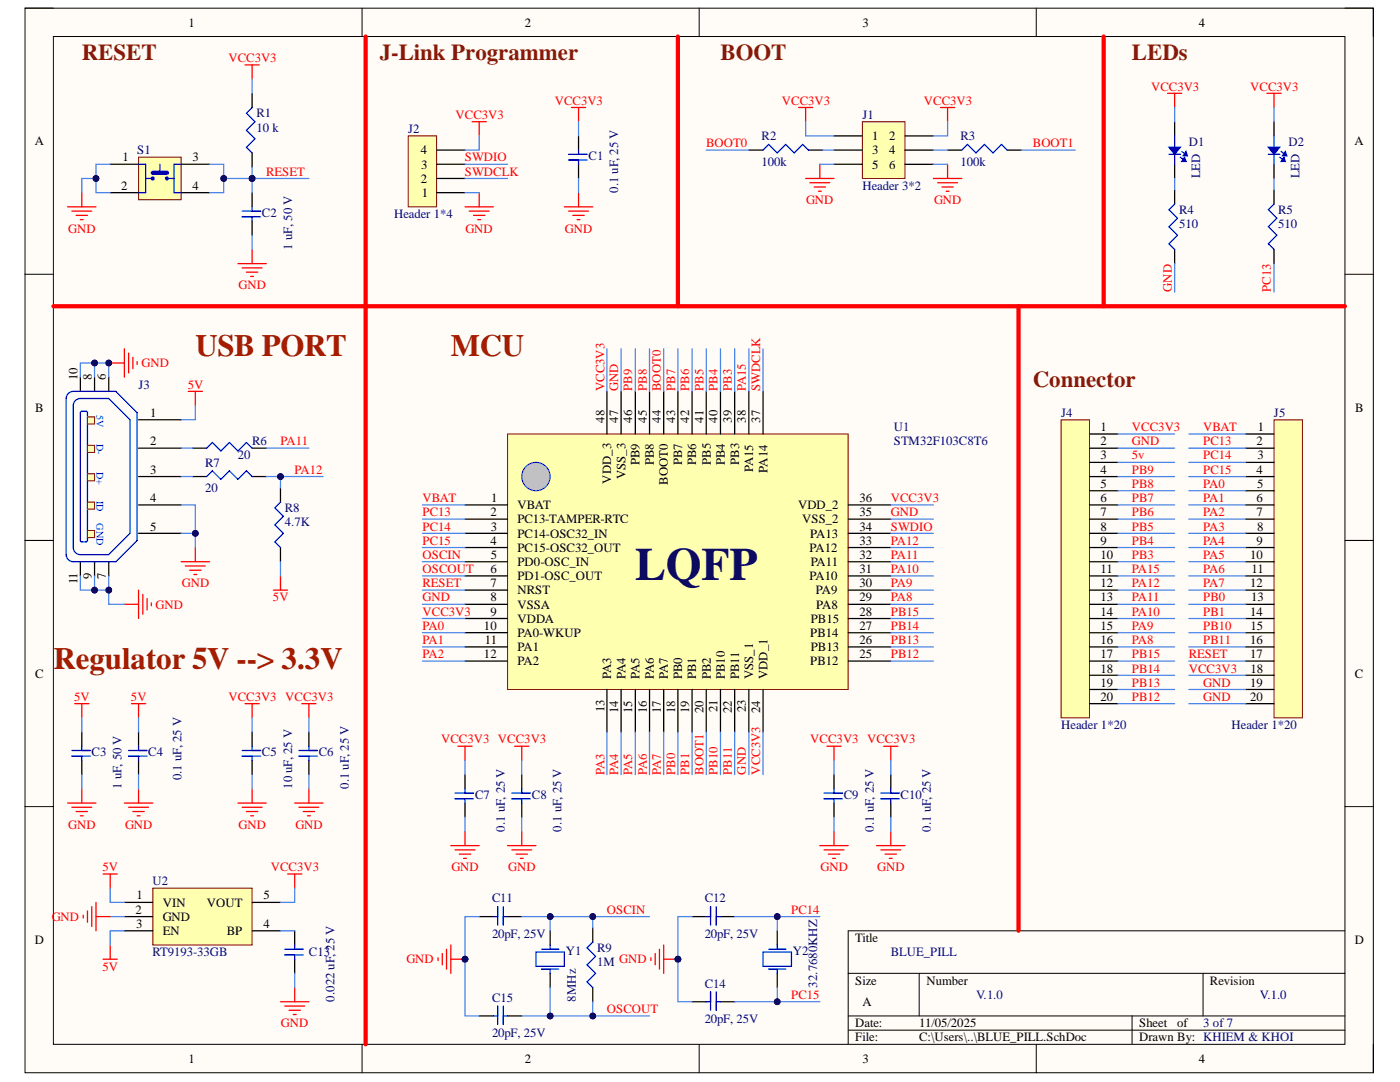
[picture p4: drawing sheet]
<svg xmlns="http://www.w3.org/2000/svg" width="279mm" height="216mm" viewBox="0 0 279 216" stroke-linecap="round" stroke-linejoin="round" font-family="sans-serif">
<defs><g id="words">
<text font-size="9.2" fill="#000080" x="126.8" y="115.8">LQFP</text>
<g font-size="6.2" fill="#a61c00">
<text x="39" y="71.1">USB PORT</text>
<text x="90" y="71.1">MCU</text>
<text x="10.7" y="133.5">Regulator 5V --&gt; 3.3V</text>
</g>
<g font-size="4.6" fill="#85200c">
<text x="16.3" y="11.9">RESET</text>
<text x="75.8" y="11.9">J-Link Programmer</text>
<text x="143.8" y="11.9">BOOT</text>
<text x="225.9" y="11.9">LEDs</text>
<text x="206.1" y="77.1">Connector</text>
</g>
<g font-size="2.5">
<text x="37.6" y="5.3">1</text>
<text x="104.7" y="5.3">2</text>
<text x="172.1" y="5.3">3</text>
<text x="239.3" y="5.3">4</text>
<text x="6.9" y="29">A</text>
<text x="174.1" y="28">1</text>
<text x="177.4" y="28">2</text>
<text x="270.3" y="29">A</text>
<text x="24.4" y="32.2">1</text>
<text x="38.4" y="32.2">3</text>
<text x="84" y="30.8">4</text>
<text x="84.1" y="33.7">3</text>
<text x="174.1" y="30.8">3</text>
<text x="174.1" y="33.7">5</text>
<text x="177.4" y="30.8">4</text>
<text x="177.4" y="33.7">6</text>
<text x="24.2" y="37.9">2</text>
<text x="38.4" y="37.9">4</text>
<text x="84" y="36.4">2</text>
<text x="84.2" y="39.3">1</text>
<text x="15.5" y="75.9" transform="rotate(-90 15.5 75.9)">10</text>
<text x="18.4" y="75.9" transform="rotate(-90 18.4 75.9)">8</text>
<text x="21.1" y="75.9" transform="rotate(-90 21.1 75.9)">6</text>
<text x="7" y="82.1">B</text>
<text x="29.9" y="83.2">1</text>
<text x="270.5" y="82.1">B</text>
<text x="29.9" y="88.9">2</text>
<text x="120.6" y="84.3" transform="rotate(-90 120.6 84.3)">48</text>
<text x="123.4" y="84.3" transform="rotate(-90 123.4 84.3)">47</text>
<text x="126.2" y="84.3" transform="rotate(-90 126.2 84.3)">46</text>
<text x="129.1" y="84.3" transform="rotate(-90 129.1 84.3)">45</text>
<text x="131.9" y="84.3" transform="rotate(-90 131.9 84.3)">44</text>
<text x="134.7" y="84.3" transform="rotate(-90 134.7 84.3)">43</text>
<text x="137.5" y="84.3" transform="rotate(-90 137.5 84.3)">42</text>
<text x="140.4" y="84.3" transform="rotate(-90 140.4 84.3)">41</text>
<text x="143.2" y="84.3" transform="rotate(-90 143.2 84.3)">40</text>
<text x="146.1" y="84.3" transform="rotate(-90 146.1 84.3)">39</text>
<text x="148.9" y="84.3" transform="rotate(-90 148.9 84.3)">38</text>
<text x="151.7" y="84.3" transform="rotate(-90 151.7 84.3)">37</text>
<text x="219.7" y="86">1</text>
<text x="219.7" y="88.9">2</text>
<text x="250.8" y="88.9">2</text>
<text x="251" y="86">1</text>
<text x="29.9" y="94.5">3</text>
<text x="124.8" y="95.6" transform="rotate(-90 124.8 95.6)">VSS_3</text>
<text x="127.6" y="92.9" transform="rotate(-90 127.6 92.9)">PB9</text>
<text x="130.5" y="92.9" transform="rotate(-90 130.5 92.9)">PB8</text>
<text x="136.2" y="92.9" transform="rotate(-90 136.2 92.9)">PB7</text>
<text x="139" y="92.9" transform="rotate(-90 139 92.9)">PB6</text>
<text x="141.8" y="92.8" transform="rotate(-90 141.8 92.8)">PB5</text>
<text x="144.6" y="92.9" transform="rotate(-90 144.6 92.9)">PB4</text>
<text x="147.5" y="92.8" transform="rotate(-90 147.5 92.8)">PB3</text>
<text x="150.3" y="94.2" transform="rotate(-90 150.3 94.2)">PA15</text>
<text x="153.2" y="94.3" transform="rotate(-90 153.2 94.3)">PA14</text>
<text x="219.7" y="91.7">3</text>
<text x="219.7" y="94.5">4</text>
<text x="250.8" y="94.5">4</text>
<text x="250.9" y="91.7">3</text>
<text x="29.9" y="100.2">4</text>
<text x="98" y="100.2">1</text>
<text x="103.3" y="101.7">VBAT</text>
<text x="122" y="96.5" transform="rotate(-90 122 96.5)">VDD_3</text>
<text x="133.3" y="96.7" transform="rotate(-90 133.3 96.7)">BOOT0</text>
<text x="159.3" y="101.7">VDD_2</text>
<text x="171.5" y="100.2">36</text>
<text x="219.7" y="97.3">5</text>
<text x="219.7" y="100.2">6</text>
<text x="250.8" y="100.2">6</text>
<text x="250.9" y="97.3">5</text>
<text x="29.9" y="105.9">5</text>
<text x="97.9" y="103">2</text>
<text x="97.9" y="105.9">3</text>
<text x="103.3" y="104.4">PC13-TAMPER-RTC</text>
<text x="103.3" y="107.3">PC14-OSC32_IN</text>
<text x="160.1" y="104.4">VSS_2</text>
<text x="161.7" y="107.3">PA13</text>
<text x="171.5" y="105.9">34</text>
<text x="171.5" y="103">35</text>
<text x="219.7" y="103">7</text>
<text x="219.7" y="105.9">8</text>
<text x="250.8" y="103">7</text>
<text x="250.9" y="105.9">8</text>
<text x="97.9" y="108.7">4</text>
<text x="97.9" y="111.5">5</text>
<text x="103.3" y="110.1">PC15-OSC32_OUT</text>
<text x="103.3" y="112.9">PD0-OSC_IN</text>
<text x="161.5" y="110.1">PA12</text>
<text x="161.8" y="112.9">PA11</text>
<text x="171.5" y="111.5">32</text>
<text x="171.5" y="108.7">33</text>
<text x="219.7" y="108.7">9</text>
<text x="219.7" y="111.5">10</text>
<text x="249.5" y="111.5">10</text>
<text x="250.8" y="108.7">9</text>
<text x="15.5" y="116.6" transform="rotate(-90 15.5 116.6)">11</text>
<text x="18.4" y="115.5" transform="rotate(-90 18.4 115.5)">9</text>
<text x="21.1" y="115.5" transform="rotate(-90 21.1 115.5)">7</text>
<text x="97.9" y="114.3">6</text>
<text x="97.9" y="117.2">7</text>
<text x="103.3" y="115.8">PD1-OSC_OUT</text>
<text x="103.3" y="118.6">NRST</text>
<text x="161.5" y="115.8">PA10</text>
<text x="162.8" y="118.6">PA9</text>
<text x="171.5" y="117.2">30</text>
<text x="171.5" y="114.3">31</text>
<text x="219.7" y="114.3">11</text>
<text x="219.7" y="117.2">12</text>
<text x="249.5" y="117.2">12</text>
<text x="249.8" y="114.3">11</text>
<text x="96.6" y="125.7">10</text>
<text x="97.9" y="120">8</text>
<text x="97.9" y="122.9">9</text>
<text x="103.3" y="121.4">VSSA</text>
<text x="103.3" y="124.2">VDDA</text>
<text x="161.8" y="124.2">PB15</text>
<text x="162.9" y="121.4">PA8</text>
<text x="171.5" y="125.7">27</text>
<text x="171.5" y="122.9">28</text>
<text x="171.5" y="120">29</text>
<text x="219.7" y="120">13</text>
<text x="219.7" y="122.9">14</text>
<text x="219.7" y="125.7">15</text>
<text x="249.5" y="122.9">14</text>
<text x="249.6" y="125.7">15</text>
<text x="249.7" y="120">13</text>
<text x="96.6" y="131.3">12</text>
<text x="96.8" y="128.5">11</text>
<text x="103.3" y="127.1">PA0-WKUP</text>
<text x="103.3" y="129.9">PA1</text>
<text x="161.7" y="127.1">PB14</text>
<text x="161.8" y="129.9">PB13</text>
<text x="171.5" y="131.3">25</text>
<text x="171.5" y="128.5">26</text>
<text x="219.7" y="128.5">16</text>
<text x="219.7" y="131.3">17</text>
<text x="249.5" y="128.5">16</text>
<text x="249.5" y="131.3">17</text>
<text x="7" y="135.2">C</text>
<text x="103.3" y="132.8">PA2</text>
<text x="122" y="135.6" transform="rotate(-90 122 135.6)">PA3</text>
<text x="124.8" y="135.6" transform="rotate(-90 124.8 135.6)">PA4</text>
<text x="127.6" y="135.6" transform="rotate(-90 127.6 135.6)">PA5</text>
<text x="130.5" y="135.6" transform="rotate(-90 130.5 135.6)">PA6</text>
<text x="133.3" y="135.6" transform="rotate(-90 133.3 135.6)">PA7</text>
<text x="136.2" y="135.6" transform="rotate(-90 136.2 135.6)">PB0</text>
<text x="139" y="135.6" transform="rotate(-90 139 135.6)">PB1</text>
<text x="141.8" y="135.6" transform="rotate(-90 141.8 135.6)">PB2</text>
<text x="144.6" y="135.6" transform="rotate(-90 144.6 135.6)">PB10</text>
<text x="147.5" y="135.6" transform="rotate(-90 147.5 135.6)">PB11</text>
<text x="150.3" y="135.6" transform="rotate(-90 150.3 135.6)">VSS_1</text>
<text x="153.2" y="135.6" transform="rotate(-90 153.2 135.6)">VDD_1</text>
<text x="161.7" y="132.8">PB12</text>
<text x="219.7" y="134.2">18</text>
<text x="219.7" y="137">19</text>
<text x="249.5" y="137">19</text>
<text x="249.6" y="134.2">18</text>
<text x="270.4" y="135.2">C</text>
<text x="120.6" y="142.2" transform="rotate(-90 120.6 142.2)">13</text>
<text x="123.4" y="142.3" transform="rotate(-90 123.4 142.3)">14</text>
<text x="126.2" y="142.2" transform="rotate(-90 126.2 142.2)">15</text>
<text x="129.1" y="142.3" transform="rotate(-90 129.1 142.3)">16</text>
<text x="131.9" y="142.2" transform="rotate(-90 131.9 142.2)">17</text>
<text x="134.7" y="142.2" transform="rotate(-90 134.7 142.2)">18</text>
<text x="137.5" y="142.2" transform="rotate(-90 137.5 142.2)">19</text>
<text x="140.4" y="142.3" transform="rotate(-90 140.4 142.3)">20</text>
<text x="143.2" y="142.1" transform="rotate(-90 143.2 142.1)">21</text>
<text x="146.1" y="142.3" transform="rotate(-90 146.1 142.3)">22</text>
<text x="148.9" y="142.2" transform="rotate(-90 148.9 142.2)">23</text>
<text x="151.7" y="142.3" transform="rotate(-90 151.7 142.3)">24</text>
<text x="219.7" y="139.9">20</text>
<text x="249.5" y="139.9">20</text>
<text x="27.2" y="179.5">1</text>
<text x="52.6" y="179.5">5</text>
<text x="27.1" y="182.3">2</text>
<text x="27.2" y="185.1">3</text>
<text x="32.5" y="180.9">VIN</text>
<text x="32.5" y="183.8">GND</text>
<text x="41.3" y="180.9">VOUT</text>
<text x="52.6" y="185.1">4</text>
<text x="6.9" y="188.3">D</text>
<text x="32.5" y="186.6">EN</text>
<text x="45.3" y="186.6">BP</text>
<text x="170.7" y="188">Title</text>
<text x="270.4" y="188.3">D</text>
<text x="170.7" y="196.5">Size</text>
<text x="184.9" y="196.5">Number</text>
<text x="241.5" y="196.5">Revision</text>
<text x="172.1" y="200.8">A</text>
<text x="170.7" y="205">Date:</text>
<text x="170.7" y="207.8">File:</text>
<text x="183.5" y="205">11/05/2025</text>
<text x="183.5" y="207.8">C:\Users\..\BLUE_PILL.SchDoc</text>
<text x="227.3" y="205">Sheet</text>
<text x="227.3" y="207.8">Drawn By: KHIEM &amp; KHOI</text>
<text x="235" y="205">of</text>
<text x="37.6" y="212.1">1</text>
<text x="104.7" y="212.1">2</text>
<text x="172.1" y="212.1">3</text>
<text x="239.3" y="212.1">4</text>
</g>
<g font-size="2.5" fill="#f00">
<text x="45.6" y="12.4">VCC3V3</text>
<text x="90.9" y="23.8">VCC3V3</text>
<text x="110.7" y="20.9">VCC3V3</text>
<text x="156" y="20.9">VCC3V3</text>
<text x="184.4" y="20.9">VCC3V3</text>
<text x="229.7" y="18.1">VCC3V3</text>
<text x="249.5" y="18.1">VCC3V3</text>
<text x="140.9" y="29.4">BOOT0</text>
<text x="206.1" y="29.4">BOOT1</text>
<text x="53.1" y="35.1">RESET</text>
<text x="92.8" y="32.2">SWDIO</text>
<text x="92.8" y="35.1">SWDCLK</text>
<text x="160.9" y="40.8">GND</text>
<text x="186.4" y="40.8">GND</text>
<text x="13.6" y="46.4">GND</text>
<text x="92.9" y="46.4">GND</text>
<text x="112.7" y="46.4">GND</text>
<text x="47.6" y="57.7">GND</text>
<text x="233.9" y="58.3" transform="rotate(-90 233.9 58.3)">GND</text>
<text x="253.7" y="58.3" transform="rotate(-90 253.7 58.3)">PC13</text>
<text x="28.2" y="73.3">GND</text>
<text x="37.5" y="77.5">5V</text>
<text x="120.6" y="78.1" transform="rotate(-90 120.6 78.1)">VCC3V3</text>
<text x="123.4" y="78.1" transform="rotate(-90 123.4 78.1)">GND</text>
<text x="126.2" y="78.1" transform="rotate(-90 126.2 78.1)">PB9</text>
<text x="129.1" y="78.1" transform="rotate(-90 129.1 78.1)">PB8</text>
<text x="131.9" y="78.1" transform="rotate(-90 131.9 78.1)">BOOT0</text>
<text x="134.7" y="78.1" transform="rotate(-90 134.7 78.1)">PB7</text>
<text x="137.5" y="78.1" transform="rotate(-90 137.5 78.1)">PB6</text>
<text x="140.4" y="78.1" transform="rotate(-90 140.4 78.1)">PB5</text>
<text x="143.2" y="78.1" transform="rotate(-90 143.2 78.1)">PB4</text>
<text x="146.1" y="78.1" transform="rotate(-90 146.1 78.1)">PB3</text>
<text x="148.9" y="78.1" transform="rotate(-90 148.9 78.1)">PA15</text>
<text x="151.7" y="78.1" transform="rotate(-90 151.7 78.1)">SWDCLK</text>
<text x="56" y="88.9">PA11</text>
<text x="225.9" y="86">VCC3V3</text>
<text x="225.9" y="88.9">GND</text>
<text x="240.1" y="86">VBAT</text>
<text x="240.1" y="88.9">PC13</text>
<text x="58.8" y="94.5">PA12</text>
<text x="225.9" y="91.7">5v</text>
<text x="225.9" y="94.5">PB9</text>
<text x="240.1" y="91.7">PC14</text>
<text x="240.1" y="94.5">PC15</text>
<text x="84.3" y="100.2">VBAT</text>
<text x="177.8" y="100.2">VCC3V3</text>
<text x="225.9" y="97.3">PB8</text>
<text x="225.9" y="100.2">PB7</text>
<text x="240.1" y="97.3">PA0</text>
<text x="240.1" y="100.2">PA1</text>
<text x="84.3" y="103">PC13</text>
<text x="84.3" y="105.9">PC14</text>
<text x="177.8" y="105.9">SWDIO</text>
<text x="177.8" y="103">GND</text>
<text x="225.9" y="103">PB6</text>
<text x="225.9" y="105.9">PB5</text>
<text x="240.1" y="103">PA2</text>
<text x="240.1" y="105.9">PA3</text>
<text x="84.3" y="108.7">PC15</text>
<text x="84.3" y="111.5">OSCIN</text>
<text x="177.8" y="111.5">PA11</text>
<text x="177.8" y="108.7">PA12</text>
<text x="225.9" y="108.7">PB4</text>
<text x="225.9" y="111.5">PB3</text>
<text x="240.1" y="108.7">PA4</text>
<text x="240.1" y="111.5">PA5</text>
<text x="36.3" y="117.2">GND</text>
<text x="84.3" y="114.3">OSCOUT</text>
<text x="84.3" y="117.2">RESET</text>
<text x="177.8" y="117.2">PA9</text>
<text x="177.8" y="114.3">PA10</text>
<text x="225.9" y="114.3">PA15</text>
<text x="225.9" y="117.2">PA12</text>
<text x="240.1" y="114.3">PA6</text>
<text x="240.1" y="117.2">PA7</text>
<text x="31" y="121.4">GND</text>
<text x="54.5" y="120">5V</text>
<text x="84.3" y="120">GND</text>
<text x="84.3" y="122.9">VCC3V3</text>
<text x="84.3" y="125.7">PA0</text>
<text x="177.8" y="125.7">PB14</text>
<text x="177.8" y="122.9">PB15</text>
<text x="177.8" y="120">PA8</text>
<text x="225.9" y="120">PA11</text>
<text x="225.9" y="122.9">PA10</text>
<text x="225.9" y="125.7">PA9</text>
<text x="240.1" y="120">PB0</text>
<text x="240.1" y="122.9">PB1</text>
<text x="240.1" y="125.7">PB10</text>
<text x="84.3" y="128.5">PA1</text>
<text x="84.3" y="131.3">PA2</text>
<text x="177.8" y="131.3">PB12</text>
<text x="177.8" y="128.5">PB13</text>
<text x="225.9" y="128.5">PA8</text>
<text x="225.9" y="131.3">PB15</text>
<text x="237.2" y="131.3">RESET</text>
<text x="240.1" y="128.5">PB11</text>
<text x="225.9" y="134.2">PB14</text>
<text x="225.9" y="137">PB13</text>
<text x="237.2" y="134.2">VCC3V3</text>
<text x="240.1" y="137">GND</text>
<text x="14.8" y="139.9">5V</text>
<text x="26.1" y="139.9">5V</text>
<text x="45.6" y="139.9">VCC3V3 VCC3V3</text>
<text x="225.9" y="139.9">PB12</text>
<text x="240.1" y="139.9">GND</text>
<text x="88" y="148.3">VCC3V3 VCC3V3</text>
<text x="161.7" y="148.3">VCC3V3 VCC3V3</text>
<text x="120.6" y="154.6" transform="rotate(-90 120.6 154.6)">PA3</text>
<text x="123.4" y="154.6" transform="rotate(-90 123.4 154.6)">PA4</text>
<text x="126.2" y="154.6" transform="rotate(-90 126.2 154.6)">PA5</text>
<text x="129.1" y="154.6" transform="rotate(-90 129.1 154.6)">PA6</text>
<text x="131.9" y="154.6" transform="rotate(-90 131.9 154.6)">PA7</text>
<text x="134.7" y="154.6" transform="rotate(-90 134.7 154.6)">PB0</text>
<text x="137.5" y="154.6" transform="rotate(-90 137.5 154.6)">PB1</text>
<text x="140.4" y="154.6" transform="rotate(-90 140.4 154.6)">BOOT1</text>
<text x="143.2" y="154.6" transform="rotate(-90 143.2 154.6)">PB10</text>
<text x="146.1" y="154.6" transform="rotate(-90 146.1 154.6)">PB11</text>
<text x="148.9" y="154.6" transform="rotate(-90 148.9 154.6)">GND</text>
<text x="151.7" y="154.6" transform="rotate(-90 151.7 154.6)">VCC3V3</text>
<text x="13.6" y="165.3">GND</text>
<text x="25" y="165.3">GND</text>
<text x="47.6" y="165.3">GND</text>
<text x="59" y="165.3">GND</text>
<text x="20.5" y="173.9">5V</text>
<text x="54" y="173.9">VCC3V3</text>
<text x="90.1" y="173.9">GND</text>
<text x="101.4" y="173.9">GND</text>
<text x="163.7" y="173.9">GND</text>
<text x="175.1" y="173.9">GND</text>
<text x="10.3" y="183.8">GND</text>
<text x="121.1" y="182.3">OSCIN</text>
<text x="157.9" y="182.3">PC14</text>
<text x="20.5" y="193.7">5V</text>
<text x="81.1" y="192.2">GND</text>
<text x="121.1" y="202.1">OSCOUT</text>
<text x="157.9" y="199.3">PC15</text>
<text x="56.1" y="205">GND</text>
</g>
<g font-size="2.5" fill="#000080">
<text x="51.2" y="23.4">R1</text>
<text x="172.1" y="23.8">J1</text>
<text x="51.2" y="26.3">10 k</text>
<text x="81.5" y="26.5">J2</text>
<text x="152" y="28">R2</text>
<text x="191.7" y="28">R3</text>
<text x="237.2" y="29.1">D1</text>
<text x="257.1" y="29.1">D2</text>
<text x="27.4" y="30.8">S1</text>
<text x="117.5" y="32">C1</text>
<text x="152" y="33.1">100k</text>
<text x="191.7" y="33.1">100k</text>
<text x="239.5" y="35.6" transform="rotate(-90 239.5 35.6)">LED</text>
<text x="259.3" y="35.6" transform="rotate(-90 259.3 35.6)">LED</text>
<text x="123.4" y="38.5" transform="rotate(-90 123.4 38.5)">0.1 uF, 25 V</text>
<text x="172.1" y="37.9">Header 3*2</text>
<text x="52.3" y="43.3">C2</text>
<text x="78.7" y="43.5">Header 1*4</text>
<text x="235.3" y="42.7">R4</text>
<text x="235.3" y="45.5">510</text>
<text x="255.1" y="42.7">R5</text>
<text x="255.1" y="45.5">510</text>
<text x="58.3" y="49.8" transform="rotate(-90 58.3 49.8)">1 uF, 50 V</text>
<text x="27.7" y="77.5">J3</text>
<text x="211.8" y="83.2">J4</text>
<text x="254.2" y="83.2">J5</text>
<text x="50.3" y="88.9">R6</text>
<text x="178.4" y="86">U1</text>
<text x="178.4" y="88.9">STM32F103C8T6</text>
<text x="40.9" y="93.1">R7</text>
<text x="47.4" y="91.7">20</text>
<text x="40.9" y="98.2">20</text>
<text x="56.8" y="102.2">R8</text>
<text x="56.8" y="105">4.7K</text>
<text x="211.8" y="145.5">Header 1*20</text>
<text x="245.8" y="145.5">Header 1*20</text>
<text x="18.3" y="150.9">C3</text>
<text x="29.6" y="150.9">C4</text>
<text x="36.2" y="155.7" transform="rotate(-90 36.2 155.7)">0.1 uF, 25 V</text>
<text x="52.3" y="150.9">C5</text>
<text x="63.6" y="150.9">C6</text>
<text x="24.3" y="157.4" transform="rotate(-90 24.3 157.4)">1 uF, 50 V</text>
<text x="58.3" y="157.4" transform="rotate(-90 58.3 157.4)">10 uF, 25 V</text>
<text x="69.6" y="157.4" transform="rotate(-90 69.6 157.4)">0.1 uF, 25 V</text>
<text x="94.8" y="159.4">C7</text>
<text x="106.1" y="159.4">C8</text>
<text x="168.4" y="159.4">C9</text>
<text x="179.7" y="159.4">C10</text>
<text x="100.7" y="165.9" transform="rotate(-90 100.7 165.9)">0.1 uF, 25 V</text>
<text x="112.1" y="165.9" transform="rotate(-90 112.1 165.9)">0.1 uF, 25 V</text>
<text x="174.4" y="165.9" transform="rotate(-90 174.4 165.9)">0.1 uF, 25 V</text>
<text x="185.7" y="165.9" transform="rotate(-90 185.7 165.9)">0.1 uF, 25 V</text>
<text x="30.4" y="176.7">U2</text>
<text x="98.2" y="180.1">C11</text>
<text x="140.7" y="180.1">C12</text>
<text x="30.4" y="190.8">RT9193-33GB</text>
<text x="61.7" y="190.8">C13</text>
<text x="98.2" y="187.2">20pF, 25V</text>
<text x="112.9" y="190.5">Y1</text>
<text x="119.2" y="189.9">R9</text>
<text x="140.7" y="187.2">20pF, 25V</text>
<text x="158.2" y="190.5">Y2</text>
<text x="177.8" y="190.8">BLUE_PILL</text>
<text x="119.2" y="192.8">1M GND</text>
<text x="140.7" y="197.1">C14</text>
<text x="163.1" y="197.1" transform="rotate(-90 163.1 197.1)">32.7680KHZ</text>
<text x="66.7" y="199.8" transform="rotate(-90 66.7 199.8)">0.022 uF, 25 V</text>
<text x="98.2" y="199.9">C15</text>
<text x="114.9" y="199.8" transform="rotate(-90 114.9 199.8)">8MHz</text>
<text x="194.8" y="199.3">V.1.0</text>
<text x="251.5" y="199.3">V.1.0</text>
<text x="98.2" y="206.9">20pF, 25V</text>
<text x="140.7" y="204.2">20pF, 25V</text>
<text x="240.1" y="205">3 of 7</text>
</g>
<g font-size="2" fill="#00f">
<text x="19.3" y="82.9" transform="rotate(90 19.3 82.9)">5V</text>
<text x="19.3" y="88.5" transform="rotate(90 19.3 88.5)">D-</text>
<text x="19.3" y="94.2" transform="rotate(90 19.3 94.2)">D+</text>
<text x="19.3" y="99.9" transform="rotate(90 19.3 99.9)">ID</text>
<text x="19.3" y="104.4" transform="rotate(90 19.3 104.4)">GND</text>
</g>
</g></defs>
<path d="M5 1.6h269.1v212.5h-269.1z" fill-rule="evenodd" fill="#fffcf8"/>
<path d="M5 1.6h269.1v212.5h-269.1z" fill="none" stroke="#000" stroke-width=".2"/>
<path d="M10.7 7.3h257.7v201.1h-257.7z" fill-rule="evenodd" fill="#fffcf8"/>
<g fill="none" stroke="#000" stroke-width=".2">
<path d="M5 1.6h5.7M10.7 7.3h257.7v201.1h-257.7zM72.3 1.6v5.7M139.5 1.6v5.7M206.8 1.6v5.7M268.4 1.6h5.7v5.7M5 54.7h5.7M268.4 54.7h5.7M5 107.8h5.7M268.4 107.8h5.7M5 160.9h5.7M268.4 161h5.7"/>
<path d="M169.3 194.2h99.1M183.4 194.2v8.5M240.1 194.2v8.5M268.4 185.7h-99.1v22.7M72.3 208.4v5.7M139.5 208.4v5.7M169.3 202.7h99.1M169.3 205.6h99.1M206.8 208.4v5.7M225.9 202.7v5.7M274.1 208.4v5.7"/>
</g>
<path d="M81.5 27.1h5.6v14.2h-5.6z" fill-rule="evenodd" fill="#ffffb0"/>
<path d="M81.5 27.1h5.6v14.2h-5.6z" fill="none" stroke="#800000" stroke-width=".2"/>
<path d="M87.1 38.4h5.7M87.1 35.6h5.7M87.1 32.8h5.7M87.1 29.9h5.7M115.5 27.1v2.8M115.5 32.8v2.8" fill="none" stroke="#000" stroke-width=".25"/>
<path d="M113.5 31.9h3.7M113.5 30.8h3.7M115.5 29.9v.9M115.5 31.9v.9" fill="none" stroke="#00f" stroke-width=".25"/>
<g fill="none" stroke="#f00" stroke-width=".25">
<path d="M94.2 24.3h2.8M95.6 24.3v2.8M95.6 38.4v2.9M114 21.4h2.9M115.5 21.4v2.9M115.5 38.4v2.9M92.8 41.3h5.7M93.7 42.1h3.9M94.5 43h2.3M95.3 43.8h.6M112.6 41.3h5.7M113.5 42.1h3.9"/>
<path d="M114.3 43h2.3M115.2 43.8h.5"/>
</g>
<path d="M172.1 24.3h8.5v11.3h-8.5z" fill-rule="evenodd" fill="#ffffb0"/>
<path d="M172.1 24.3h8.5v11.3h-8.5z" fill="none" stroke="#800000" stroke-width=".2"/>
<path d="M149.4 29.9h2.9M161.3 29.9h2.9M166.4 27.1h5.7M166.4 29.9h5.7M166.4 32.8h5.7M180.6 27.1h5.7M180.6 30h5.7M180.6 32.8h5.7M189.1 30h2.8M201 30h2.8M234.4 24.3v2.8M234.4 32.8v2.8" fill="none" stroke="#000" stroke-width=".25"/>
<g fill="none" stroke="#f00" stroke-width=".25">
<path d="M159.4 21.4h2.8M160.8 35.6h5.6M160.8 21.4v2.9M161.6 36.5h4M162.5 37.3h2.2M163.3 38.2h.6M163.6 32.8v2.8M186.3 35.6h5.6M187.1 36.5h4M187.7 21.5h2.8M188 37.3h2.2M188.8 38.2h.6"/>
<path d="M189.1 21.5v2.8M189.1 32.8v2.8"/>
</g>
<path d="M152.3 29.9l1.1-1.1 1.7 1.7 1.7-1.7 1.7 1.7 1.7-1.7 1.1 1.1M191.9 30l1.2-1.2 1.7 1.7 1.7-1.7 1.7 1.7 1.7-1.7 1.1 1.2M234.4 27.1v5.7" fill="none" stroke="#00f" stroke-width=".25"/>
<path d="M236.7 30.2l.3 .9h-.9z" fill="#00f"/>
<path d="M233.3 30.8h2.3M235.8 30.2l1.2 .9M236.7 30.2l.3 .9h-.9z" fill="none" stroke="#00f" stroke-width=".25"/>
<path d="M236.4 31.4l.3 .8h-.9z" fill="#00f"/>
<path d="M235.6 31.4l1.1 .8M236.4 31.4l.3 .8h-.9z" fill="none" stroke="#00f" stroke-width=".25"/>
<path d="M233.3 29.4h2.3l-1.2 1.4z" fill="#00f"/>
<path d="M233.3 29.4h2.3l-1.2 1.4zM254.3 27.1v5.7" fill="none" stroke="#00f" stroke-width=".25"/>
<path d="M254.3 24.3v2.8M254.3 32.8v2.8" fill="none" stroke="#000" stroke-width=".25"/>
<path d="M256.5 30.2l.3 .9h-.9z" fill="#00f"/>
<path d="M253.1 30.8h2.3M255.7 30.2l1.1 .9M256.5 30.2l.3 .9h-.9z" fill="none" stroke="#00f" stroke-width=".25"/>
<path d="M256.2 31.4l.3 .8h-.8z" fill="#00f"/>
<path d="M255.4 31.4l1.1 .8M256.2 31.4l.3 .8h-.8z" fill="none" stroke="#00f" stroke-width=".25"/>
<path d="M253.1 29.4h2.3l-1.1 1.4z" fill="#00f"/>
<path d="M253.1 29.4h2.3l-1.1 1.4zM234.4 40.7l-1.1 1.1 1.7 1.7-1.7 1.7 1.7 1.7-1.7 1.7 1.1 1.2M254.3 40.7l-1.2 1.1 1.7 1.7-1.7 1.7 1.7 1.7-1.7 1.7 1.2 1.2" fill="none" stroke="#00f" stroke-width=".25"/>
<path d="M234.4 37.9v2.8M254.3 37.9v2.8M234.4 49.8v2.8M254.3 49.8v2.8" fill="none" stroke="#000" stroke-width=".25"/>
<path d="M233 18.6h2.8M234.4 18.6v2.9M252.8 18.6h2.9M254.3 18.6v2.9" fill="none" stroke="#f00" stroke-width=".25"/>
<path d="M27.7 31.4h8.5v8.5h-8.5z" fill-rule="evenodd" fill="#ffffb0"/>
<path d="M27.7 31.4h8.5v8.5h-8.5z" fill="none" stroke="#800000" stroke-width=".2"/>
<path d="M22 32.8h5.7M22 38.4h5.7M36.2 32.8h5.6M36.2 38.4h5.6" fill="none" stroke="#000" stroke-width=".25"/>
<path d="M27.7 32.8h1.4v5.6h-1.4M29.1 35.6h1.4M36.2 32.8h-1.5v5.6h1.5" fill="none" stroke="#00f" stroke-width=".25"/>
<circle cx="30.5" cy="35.6" r=".28" fill="#00f"/>
<g fill="none" stroke="#00f" stroke-width=".25">
<path d="M33.3 35.6h1.4"/>
<circle cx="30.5" cy="35.6" r=".28"/>
</g>
<circle cx="33.3" cy="35.6" r=".28" fill="#00f"/>
<g fill="none" stroke="#00f" stroke-width=".25">
<path d="M31.9 32.8v1.7M50.3 21.4l-1.1 1.2 1.7 1.7-1.7 1.7 1.7 1.7-1.7 1.7 1.1 1.1M48.3 43.3h3.7M48.3 42.1h3.7M50.3 41.3v.8M50.3 43.3v.8M13.5 78.7l.7-.5 .4-.1h8.5l4.3 4.2v25.5l-4.3 4.3h-8.5a1.42 1.42 0 0 1-1.4-1.4v-31.2zM14.9 80.1l.7-.5 .4-.1h5.7l4.3 4.3v22.6l-4.3 4.3h-5.7a1.42 1.42 0 0 1-1.4-1.4v-28.4zM16.1 82.2l.2-.1h.9l.3 .2v25.5l-.3 .3h-.9l-.3-.3z"/>
<circle cx="33.3" cy="35.6" r=".28"/>
</g>
<path d="M30.5 34.5h2.8" fill="none" stroke="#00f" stroke-width=".85"/>
<g fill="none" stroke="#000" stroke-width=".25">
<path d="M50.3 18.6v2.8M50.3 30.5v2.8M50.3 38.4v2.9M50.3 44.1v2.8M16 75.3v2.8M18.9 75.3v2.8M21.7 75.3v2.8M27.7 83.8h8.5M27.7 89.4h8.5M27.7 95.1h8.5M16 112.1v2.8M18.9 112.1v2.8"/>
<path d="M21.7 112.1v2.8M27.7 100.8h8.5M27.7 106.4h8.5"/>
</g>
<path d="M48.9 13h2.8M50.3 13v2.8M16.3 38.4v2.9M13.5 41.3h5.7M14.3 42.1h4M15.2 43h2.3M16 43.8h.6M47.5 52.6h5.6M48.3 53.5h4M49.2 54.3h2.2M50 55.2h.6M50.3 49.8v2.8" fill="none" stroke="#f00" stroke-width=".25"/>
<path d="M17.5 83.2h1.4v1.4h-1.4z" fill-rule="evenodd" fill="#ffffb0"/>
<path d="M17.5 83.2h1.4v1.4h-1.4z" fill="none" stroke="#800000" stroke-width=".2"/>
<path d="M17.5 88.9h1.4v1.4h-1.4z" fill-rule="evenodd" fill="#ffffb0"/>
<path d="M17.5 88.9h1.4v1.4h-1.4z" fill="none" stroke="#800000" stroke-width=".2"/>
<path d="M17.5 94.5h1.4v1.4h-1.4z" fill-rule="evenodd" fill="#ffffb0"/>
<path d="M17.5 94.5h1.4v1.4h-1.4z" fill="none" stroke="#800000" stroke-width=".2"/>
<path d="M17.5 100.2h1.4v1.4h-1.4z" fill-rule="evenodd" fill="#ffffb0"/>
<path d="M17.5 100.2h1.4v1.4h-1.4z" fill="none" stroke="#800000" stroke-width=".2"/>
<path d="M17.5 105.9h1.4v1.4h-1.4z" fill-rule="evenodd" fill="#ffffb0"/>
<path d="M17.5 105.9h1.4v1.4h-1.4z" fill="none" stroke="#800000" stroke-width=".2"/>
<path d="M38.4 95.1h2.8M38.4 89.4h2.8M50.3 95.1h2.8M50.3 89.4h2.8M56 97.4v2.8M56 109.3v2.8" fill="none" stroke="#000" stroke-width=".25"/>
<path d="M41.2 95.1l1.2-1.1 1.7 1.7 1.7-1.7 1.7 1.7 1.7-1.7 1.1 1.1M41.2 89.4l1.2-1.1 1.7 1.7 1.7-1.7 1.7 1.7 1.7-1.7 1.1 1.1M56 100.2l-1.2 1.1 1.7 1.7-1.7 1.7 1.7 1.7-1.7 1.7 1.2 1.2" fill="none" stroke="#00f" stroke-width=".25"/>
<g fill="none" stroke="#f00" stroke-width=".25">
<path d="M22 72.4h2.8M24.8 69.6v5.7M25.7 70.4v4M26.5 71.3v2.3M27.4 72.2v.5M37.6 78.1h2.8M39 78.1v2.8M27.7 117.7v5.7M28.5 118.6v4M29.4 119.4v2.3M36.2 112.1h5.6M37 112.9h4"/>
<path d="M37.8 113.8h2.3M38.7 114.6h.6M39 109.3v2.8M54.6 117.7h2.8M56 114.9v2.8M24.8 120.6h2.9M30.2 120.3v.6"/>
</g>
<path d="M30.5 177.2h19.8v11.4h-19.8z" fill-rule="evenodd" fill="#ffffb0"/>
<path d="M30.5 177.2h19.8v11.4h-19.8z" fill="none" stroke="#800000" stroke-width=".2"/>
<g fill="none" stroke="#000" stroke-width=".25">
<path d="M16.3 146.1v2.8M16.3 151.7v2.9M27.7 146.1v2.8M27.7 151.7v2.9M50.3 146.1v2.8M50.3 151.7v2.9M61.6 146.1v2.8M61.6 151.7v2.9M92.8 154.6v2.8M104.1 154.6v2.8M166.4 154.6v2.8M177.8 154.6v2.8"/>
<path d="M92.8 160.2v2.9M104.1 160.2v2.9M166.4 160.2v2.9M177.8 160.2v2.9M24.8 180.1h5.7M24.8 182.9h5.7M24.8 185.7h5.7M50.3 180.1h5.7M50.3 185.7h5.7M58.8 185.7v2.9M58.8 191.4v2.8M95.6 182.9h2.9"/>
<path d="M101.3 182.9h2.8M109.8 185.7v2.9M109.8 194.2v2.9M118.3 185.2v2.8M118.3 197.1v2.8M138.1 182.9h2.9M138.1 199.9h2.9M143.8 182.9h2.8M143.8 199.9h2.8M155.1 185.7v2.9M155.1 194.2v2.9M95.6 202.7h2.9"/>
<path d="M101.3 202.7h2.8"/>
</g>
<g fill="none" stroke="#00f" stroke-width=".25">
<path d="M14.3 150.9h3.7M14.3 149.8h3.7M16.3 148.9v.9M16.3 150.9v.8M25.7 150.9h3.7M25.7 149.8h3.7M27.7 148.9v.9M27.7 150.9v.8M48.3 150.9h3.7M48.3 149.8h3.7M50.3 148.9v.9M50.3 150.9v.8"/>
<path d="M59.7 150.9h3.6M59.7 149.8h3.6M61.6 148.9v.9M61.6 150.9v.8M90.8 159.4h3.7M90.8 158.3h3.7M92.8 157.4v.9M92.8 159.4v.8M102.1 159.4h3.7M102.1 158.3h3.7M104.1 157.4v.9M104.1 159.4v.8"/>
<path d="M164.5 159.4h3.6M164.5 158.3h3.6M166.4 157.4v.9M166.4 159.4v.8M175.8 159.4h3.7M175.8 158.3h3.7M177.8 157.4v.9M177.8 159.4v.8M56.8 190.5h3.7M56.8 189.4h3.7M58.8 188.6v.8M58.8 190.5v.9"/>
<path d="M98.5 182.9h.8M99.3 180.9v3.7M100.4 182.9h.9M100.4 180.9v3.7M107 190h5.6v2.8h-5.6zM108.1 189.4h3.4M108.1 193.4h3.4M109.8 188.6v.8M109.8 193.4v.8M118.3 188l-1.1 1.1 1.7 1.7-1.7 1.7 1.7 1.7-1.7 1.7 1.1 1.2M141 182.9h.8M141 199.9h.8"/>
<path d="M141.8 180.9v3.7M141.8 197.9v3.7M142.9 182.9h.9M142.9 180.9v3.7M142.9 197.9v3.7M142.9 199.9h.9M152.3 190h5.7v2.8h-5.7zM153.4 189.4h3.4M153.4 193.4h3.4M155.1 188.6v.8M155.1 193.4v.8M98.5 202.7h.8"/>
<path d="M99.3 200.7v3.7M100.4 200.7v3.7M100.4 202.7h.9"/>
</g>
<g fill="none" stroke="#f00" stroke-width=".25">
<path d="M14.9 140.4h2.8M16.3 140.4v2.8M16.3 157.4v2.8M26.2 140.4h2.9M27.7 140.4v2.8M27.7 157.4v2.8M48.9 140.4h2.8M50.3 140.4v2.8M50.3 157.4v2.8M60.2 140.4h2.9M61.6 140.4v2.8M61.6 157.4v2.8"/>
<path d="M91.4 148.9h2.8M92.8 148.9v2.8M102.7 148.9h2.8M104.1 148.9v2.8M165 148.9h2.9M166.4 148.9v2.8M176.4 148.9h2.8M177.8 148.9v2.8M13.5 160.2h5.7M14.3 161.1h4M15.2 161.9h2.3M16 162.8h.6"/>
<path d="M20.6 174.4h2.8M22 174.4v2.8M24.8 160.2h5.7M25.7 161.1h3.9M26.5 161.9h2.3M27.4 162.8h.5M47.5 160.2h5.6M48.3 161.1h4M49.2 161.9h2.2M50 162.8h.6M57.4 174.4h2.8M58.8 160.2h5.7"/>
<path d="M58.8 174.4v2.8M59.7 161.1h3.9M60.5 161.9h2.3M61.4 162.8h.5M90 168.7h5.6M90.8 169.6h4M91.7 170.4h2.2M92.5 171.3h.6M92.8 165.9v2.8M101.3 168.7h5.7M102.1 169.6h4M103 170.4h2.3"/>
<path d="M103.8 171.3h.6M104.1 165.9v2.8M163.6 168.7h5.7M164.5 169.6h3.9M165.3 170.4h2.3M166.2 171.3h.5M166.4 165.9v2.8M174.9 168.7h5.7M175.8 169.6h4M176.6 170.4h2.3M177.5 171.3h.6M177.8 165.9v2.8"/>
<path d="M20.6 191.4h2.8M22 188.6v2.8M56 199.9h5.6M58.8 197.1v2.8M87.4 191.1v.6M88.3 190.3v2.2M89.1 189.4v4M90 191.4h2.8M90 188.6v5.6M56.8 200.7h4M57.7 201.6h2.2M58.5 202.4h.6"/>
</g>
<circle cx="92.8" cy="191.4" r=".57" fill="#000080"/>
<circle cx="92.8" cy="191.4" r=".57" fill="none" stroke="#000080" stroke-width=".2"/>
<path d="M129.9 191.1v.6M130.8 190.3v2.2M131.6 189.4v4M132.5 188.6v5.6M132.5 191.4h2.8" fill="none" stroke="#f00" stroke-width=".25"/>
<circle cx="135.3" cy="191.4" r=".57" fill="#000080"/>
<circle cx="135.3" cy="191.4" r=".57" fill="none" stroke="#000080" stroke-width=".2"/>
<path d="M101.3 86.6h68v51h-68z" fill-rule="evenodd" fill="#ffffb0"/>
<path d="M101.3 86.6h68v51h-68z" fill="none" stroke="#800000" stroke-width=".2"/>
<g fill="none" stroke="#000" stroke-width=".25">
<path d="M121.1 78.1v8.5M124 78.1v8.5M126.8 78.1v8.5M129.6 78.1v8.5M132.5 78.1v8.5M135.3 78.1v8.5M138.1 78.1v8.5M141 78.1v8.5M143.8 78.1v8.5M146.6 78.1v8.5M149.4 78.1v8.5M152.3 78.1v8.5"/>
<path d="M92.8 100.8h8.5M92.8 103.6h8.5M92.8 106.4h8.5M92.8 109.3h8.5M92.8 112.1h8.5M92.8 114.9h8.5M92.8 117.7h8.5M169.3 100.8h8.5M169.3 103.6h8.5M169.3 106.4h8.5M169.3 109.3h8.5M169.3 112.1h8.5"/>
<path d="M169.3 114.9h8.5M169.3 117.8h8.5M92.8 120.6h8.5M92.8 123.4h8.5M92.8 126.2h8.5M92.8 129.1h8.5M92.8 131.9h8.5M121.1 137.6v8.5M124 137.6v8.5M126.8 137.6v8.5M129.6 137.6v8.5M132.5 137.6v8.5"/>
<path d="M135.3 137.6v8.5M138.1 137.6v8.5M141 137.6v8.5M143.8 137.6v8.5M146.6 137.6v8.5M149.4 137.6v8.5M152.3 137.6v8.5M169.3 120.6h8.5M169.3 123.4h8.5M169.3 126.3h8.5M169.3 129.1h8.5M169.3 131.9h8.5"/>
</g>
<circle cx="107" cy="95.1" r="2.83" fill="#c0c0c0"/>
<circle cx="107" cy="95.1" r="2.83" fill="none" stroke="#00f" stroke-width=".2"/>
<path d="M254.3 83.8h5.6v59.4h-5.6z" fill-rule="evenodd" fill="#ffffb0"/>
<path d="M254.3 83.8h5.6v59.4h-5.6z" fill="none" stroke="#800000" stroke-width=".2"/>
<g fill="none" stroke="#000" stroke-width=".25">
<path d="M248.6 86.6h5.7M248.6 89.4h5.7M248.6 92.3h5.7M248.6 95.1h5.7M248.6 97.9h5.7M248.6 100.8h5.7M248.6 103.6h5.7M248.6 106.4h5.7M248.6 109.3h5.7M248.6 112.1h5.7M248.6 114.9h5.7M248.6 117.8h5.7"/>
<path d="M248.6 120.6h5.7M248.6 123.4h5.7M248.6 126.3h5.7M248.6 129.1h5.7M248.6 131.9h5.7M248.6 134.7h5.7M248.6 137.6h5.7M248.6 140.4h5.7"/>
</g>
<path d="M211.8 83.8h5.6v59.4h-5.6z" fill-rule="evenodd" fill="#ffffb0"/>
<path d="M211.8 83.8h5.6v59.4h-5.6z" fill="none" stroke="#800000" stroke-width=".2"/>
<g fill="none" stroke="#000" stroke-width=".25">
<path d="M217.4 86.6h5.7M217.4 89.4h5.7M217.4 92.3h5.7M217.4 95.1h5.7M217.4 97.9h5.7M217.4 100.8h5.7M217.4 103.6h5.7M217.4 106.4h5.7M217.4 109.3h5.7M217.4 112.1h5.7M217.4 114.9h5.7M217.4 117.8h5.7"/>
<path d="M217.4 120.6h5.7M217.4 123.4h5.7M217.4 126.3h5.7M217.4 129.1h5.7M217.4 131.9h5.7M217.4 134.7h5.7M217.4 137.6h5.7M217.4 140.4h5.7"/>
</g>
<g fill="none" stroke="#4a86e8" stroke-width=".25">
<path d="M50.3 33.3v5.1M92.8 32.8h8.5M92.8 35.6h8.5M92.8 38.4h2.8M95.6 27.1v2.8h-2.8M115.5 24.3v2.8M115.5 35.6v2.8M141 29.9h8.4M160.8 24.3v2.8h5.6M163.6 32.8h2.8M164.2 29.9h2.2M186.3 32.8h2.8"/>
<path d="M186.3 30h2.8M189.1 24.3v2.8h-2.8M203.8 30h10.8M234.4 21.5v2.8M234.4 35.6v2.3M254.3 21.5v2.8M254.3 35.6v2.3M234.4 52.6v5.7M254.3 52.6v5.7"/>
</g>
<circle cx="50.3" cy="35.6" r=".57" fill="#000080"/>
<circle cx="50.3" cy="35.6" r=".57" fill="none" stroke="#000080" stroke-width=".2"/>
<path d="M41.8 32.8h2.8v5.6h-2.8" fill="none" stroke="#4a86e8" stroke-width=".25"/>
<circle cx="44.6" cy="35.6" r=".57" fill="#000080"/>
<circle cx="44.6" cy="35.6" r=".57" fill="none" stroke="#000080" stroke-width=".2"/>
<path d="M44.6 35.6h5.7" fill="none" stroke="#4a86e8" stroke-width=".25"/>
<circle cx="44.6" cy="35.6" r=".57" fill="#000080"/>
<circle cx="44.6" cy="35.6" r=".57" fill="none" stroke="#000080" stroke-width=".2"/>
<circle cx="50.3" cy="35.6" r=".57" fill="#000080"/>
<circle cx="50.3" cy="35.6" r=".57" fill="none" stroke="#000080" stroke-width=".2"/>
<path d="M50.3 15.8v2.8M50.3 35.6h11.3M50.3 46.9v2.9" fill="none" stroke="#4a86e8" stroke-width=".25"/>
<circle cx="50.3" cy="35.6" r=".57" fill="#000080"/>
<circle cx="50.3" cy="35.6" r=".57" fill="none" stroke="#000080" stroke-width=".2"/>
<path d="M22 32.8h-2.8v5.6h2.8" fill="none" stroke="#4a86e8" stroke-width=".25"/>
<circle cx="19.2" cy="35.6" r=".57" fill="#000080"/>
<circle cx="19.2" cy="35.6" r=".57" fill="none" stroke="#000080" stroke-width=".2"/>
<path d="M19.2 35.6h-2.9v2.8" fill="none" stroke="#4a86e8" stroke-width=".25"/>
<circle cx="19.2" cy="35.6" r=".57" fill="#000080"/>
<circle cx="19.2" cy="35.6" r=".57" fill="none" stroke="#000080" stroke-width=".2"/>
<path d="M39 80.9v2.9h-2.8M36.2 106.4h2.8v2.9" fill="none" stroke="#4a86e8" stroke-width=".25"/>
<circle cx="39" cy="106.4" r=".57" fill="#000080"/>
<circle cx="39" cy="106.4" r=".57" fill="none" stroke="#000080" stroke-width=".2"/>
<path d="M53.1 89.4h8.5M36.2 100.8h2.8v5.6" fill="none" stroke="#4a86e8" stroke-width=".25"/>
<circle cx="39" cy="106.4" r=".57" fill="#000080"/>
<circle cx="39" cy="106.4" r=".57" fill="none" stroke="#000080" stroke-width=".2"/>
<path d="M21.7 114.9v5.7h3.1" fill="none" stroke="#4a86e8" stroke-width=".25"/>
<circle cx="21.7" cy="117.7" r=".57" fill="#000080"/>
<circle cx="21.7" cy="117.7" r=".57" fill="none" stroke="#000080" stroke-width=".2"/>
<path d="M22 72.4h-.3v2.9" fill="none" stroke="#4a86e8" stroke-width=".25"/>
<circle cx="21.7" cy="72.4" r=".57" fill="#000080"/>
<circle cx="21.7" cy="72.4" r=".57" fill="none" stroke="#000080" stroke-width=".2"/>
<path d="M21.7 72.4h-2.8v2.9" fill="none" stroke="#4a86e8" stroke-width=".25"/>
<circle cx="18.9" cy="72.4" r=".57" fill="#000080"/>
<circle cx="18.9" cy="72.4" r=".57" fill="none" stroke="#000080" stroke-width=".2"/>
<circle cx="21.7" cy="72.4" r=".57" fill="#000080"/>
<circle cx="21.7" cy="72.4" r=".57" fill="none" stroke="#000080" stroke-width=".2"/>
<path d="M18.9 72.4h-2.9v2.9" fill="none" stroke="#4a86e8" stroke-width=".25"/>
<circle cx="18.9" cy="72.4" r=".57" fill="#000080"/>
<circle cx="18.9" cy="72.4" r=".57" fill="none" stroke="#000080" stroke-width=".2"/>
<path d="M18.9 114.9v2.8h2.8" fill="none" stroke="#4a86e8" stroke-width=".25"/>
<circle cx="18.9" cy="117.7" r=".57" fill="#000080"/>
<circle cx="18.9" cy="117.7" r=".57" fill="none" stroke="#000080" stroke-width=".2"/>
<circle cx="21.7" cy="117.7" r=".57" fill="#000080"/>
<circle cx="21.7" cy="117.7" r=".57" fill="none" stroke="#000080" stroke-width=".2"/>
<path d="M16 114.9v2.8h2.9" fill="none" stroke="#4a86e8" stroke-width=".25"/>
<circle cx="18.9" cy="117.7" r=".57" fill="#000080"/>
<circle cx="18.9" cy="117.7" r=".57" fill="none" stroke="#000080" stroke-width=".2"/>
<path d="M36.2 89.4h2.2M36.2 95.1h2.2M53.1 95.1h11.4M56 112.1v2.8" fill="none" stroke="#4a86e8" stroke-width=".25"/>
<circle cx="56" cy="95.1" r=".57" fill="#000080"/>
<circle cx="56" cy="95.1" r=".57" fill="none" stroke="#000080" stroke-width=".2"/>
<path d="M56 95.1v2.3" fill="none" stroke="#4a86e8" stroke-width=".25"/>
<circle cx="56" cy="95.1" r=".57" fill="#000080"/>
<circle cx="56" cy="95.1" r=".57" fill="none" stroke="#000080" stroke-width=".2"/>
<g fill="none" stroke="#4a86e8" stroke-width=".25">
<path d="M121.1 69.6v8.5M124 69.6v8.5M126.8 69.6v8.5M129.6 69.6v8.5M132.5 69.6v8.5M135.3 69.6v8.5M138.1 69.6v8.5M141 69.6v8.5M143.8 69.6v8.5M146.6 69.6v8.5M149.4 69.6v8.5M152.3 69.6v8.5"/>
<path d="M84.3 100.8h8.5M84.3 103.6h8.5M84.3 106.4h8.5M84.3 109.3h8.5M84.3 112.1h8.5M84.3 114.9h8.5M84.3 117.7h8.5M177.8 100.8h8.5M177.8 103.6h8.5M177.8 106.4h8.5M177.8 109.3h8.5M177.8 112.1h8.5"/>
<path d="M177.8 114.9h8.5M177.8 117.8h8.5M84.3 120.6h8.5M84.3 123.4h8.5M84.3 126.2h8.5M84.3 129.1h8.5M84.3 131.9h8.5M177.8 120.6h8.5M177.8 123.4h8.5M177.8 126.3h8.5M177.8 129.1h8.5M177.8 131.9h8.5"/>
<path d="M16.3 143.2v2.9M16.3 154.6v2.8M27.7 143.2v2.9M27.7 154.6v2.8M50.3 143.2v2.9M50.3 154.6v2.8M61.6 143.2v2.9M61.6 154.6v2.8M92.8 151.7v2.9M104.1 151.7v2.9M121.1 146.1v8.5M124 146.1v8.5"/>
<path d="M126.8 146.1v8.5M129.6 146.1v8.5M132.5 146.1v8.5M135.3 146.1v8.5M138.1 146.1v8.5M141 146.1v8.5M143.8 146.1v8.5M146.6 146.1v8.5M149.4 146.1v8.5M152.3 146.1v8.5M166.4 151.7v2.9M177.8 151.7v2.9"/>
<path d="M22 177.2v2.9h2.8M58.8 177.2v2.9h-2.8M92.8 163.1v2.8M104.1 163.1v2.8M166.4 163.1v2.8M177.8 163.1v2.8M22 182.9h2.8M24.8 185.7h-2.8v2.9M56 185.7h2.8M58.8 194.2v2.9M146.6 182.9h8.5v2.8"/>
</g>
<circle cx="155.1" cy="182.9" r=".57" fill="#000080"/>
<circle cx="155.1" cy="182.9" r=".57" fill="none" stroke="#000080" stroke-width=".2"/>
<path d="M155.1 197.1v2.8h-8.5" fill="none" stroke="#4a86e8" stroke-width=".25"/>
<circle cx="155.1" cy="199.9" r=".57" fill="#000080"/>
<circle cx="155.1" cy="199.9" r=".57" fill="none" stroke="#000080" stroke-width=".2"/>
<path d="M138.1 182.9h-2.8v8.5" fill="none" stroke="#4a86e8" stroke-width=".25"/>
<circle cx="135.3" cy="191.4" r=".57" fill="#000080"/>
<circle cx="135.3" cy="191.4" r=".57" fill="none" stroke="#000080" stroke-width=".2"/>
<path d="M135.3 191.4v8.5h2.8" fill="none" stroke="#4a86e8" stroke-width=".25"/>
<circle cx="135.3" cy="191.4" r=".57" fill="#000080"/>
<circle cx="135.3" cy="191.4" r=".57" fill="none" stroke="#000080" stroke-width=".2"/>
<path d="M95.6 182.9h-2.8v8.5" fill="none" stroke="#4a86e8" stroke-width=".25"/>
<circle cx="92.8" cy="191.4" r=".57" fill="#000080"/>
<circle cx="92.8" cy="191.4" r=".57" fill="none" stroke="#000080" stroke-width=".2"/>
<path d="M92.8 191.4v11.3h2.8" fill="none" stroke="#4a86e8" stroke-width=".25"/>
<circle cx="92.8" cy="191.4" r=".57" fill="#000080"/>
<circle cx="92.8" cy="191.4" r=".57" fill="none" stroke="#000080" stroke-width=".2"/>
<path d="M118.3 182.9h11.3" fill="none" stroke="#4a86e8" stroke-width=".25"/>
<circle cx="118.3" cy="182.9" r=".57" fill="#000080"/>
<circle cx="118.3" cy="182.9" r=".57" fill="none" stroke="#000080" stroke-width=".2"/>
<path d="M118.3 202.7h11.3" fill="none" stroke="#4a86e8" stroke-width=".25"/>
<circle cx="118.3" cy="202.7" r=".57" fill="#000080"/>
<circle cx="118.3" cy="202.7" r=".57" fill="none" stroke="#000080" stroke-width=".2"/>
<path d="M155.1 182.9h8.5" fill="none" stroke="#4a86e8" stroke-width=".25"/>
<circle cx="155.1" cy="182.9" r=".57" fill="#000080"/>
<circle cx="155.1" cy="182.9" r=".57" fill="none" stroke="#000080" stroke-width=".2"/>
<path d="M155.1 199.9h8.5" fill="none" stroke="#4a86e8" stroke-width=".25"/>
<circle cx="155.1" cy="199.9" r=".57" fill="#000080"/>
<circle cx="155.1" cy="199.9" r=".57" fill="none" stroke="#000080" stroke-width=".2"/>
<path d="M118.3 199.9v2.8h-14.2" fill="none" stroke="#4a86e8" stroke-width=".25"/>
<circle cx="118.3" cy="202.7" r=".57" fill="#000080"/>
<circle cx="118.3" cy="202.7" r=".57" fill="none" stroke="#000080" stroke-width=".2"/>
<circle cx="109.8" cy="202.7" r=".57" fill="#000080"/>
<circle cx="109.8" cy="202.7" r=".57" fill="none" stroke="#000080" stroke-width=".2"/>
<path d="M104.1 182.9h14.2v2.3" fill="none" stroke="#4a86e8" stroke-width=".25"/>
<circle cx="118.3" cy="182.9" r=".57" fill="#000080"/>
<circle cx="118.3" cy="182.9" r=".57" fill="none" stroke="#000080" stroke-width=".2"/>
<circle cx="109.8" cy="182.9" r=".57" fill="#000080"/>
<circle cx="109.8" cy="182.9" r=".57" fill="none" stroke="#000080" stroke-width=".2"/>
<path d="M109.8 197.1v5.6" fill="none" stroke="#4a86e8" stroke-width=".25"/>
<circle cx="109.8" cy="202.7" r=".57" fill="#000080"/>
<circle cx="109.8" cy="202.7" r=".57" fill="none" stroke="#000080" stroke-width=".2"/>
<path d="M109.8 182.9v2.8" fill="none" stroke="#4a86e8" stroke-width=".25"/>
<circle cx="109.8" cy="182.9" r=".57" fill="#000080"/>
<circle cx="109.8" cy="182.9" r=".57" fill="none" stroke="#000080" stroke-width=".2"/>
<g fill="none" stroke="#4a86e8" stroke-width=".25">
<path d="M223.1 86.6h11.3M223.1 89.4h11.3M223.1 92.3h11.3M223.1 95.1h11.3M223.1 97.9h11.3M237.3 86.6h11.3M237.3 89.4h11.3M237.3 92.3h11.3M237.3 95.1h11.3M237.3 97.9h11.3M223.1 100.8h11.3M223.1 103.6h11.3"/>
<path d="M223.1 106.4h11.3M223.1 109.3h11.3M223.1 112.1h11.3M223.1 114.9h11.3M223.1 117.8h11.3M237.3 100.8h11.3M237.3 103.6h11.3M237.3 106.4h11.3M237.3 109.3h11.3M237.3 112.1h11.3M237.3 114.9h11.3M237.3 117.8h11.3"/>
<path d="M223.1 120.6h11.3M223.1 123.4h11.3M223.1 126.3h11.3M223.1 129.1h11.3M223.1 131.9h11.3M223.1 134.7h11.3M223.1 137.6h11.3M237.3 120.6h11.3M237.3 123.4h11.3M237.3 126.3h11.3M237.3 129.1h11.3M237.3 131.9h11.3"/>
<path d="M237.3 134.7h11.3M237.3 137.6h11.3M223.1 140.4h11.3M237.3 140.4h11.3"/>
</g>
<path d="M73 7.3v201.1M135.3 7.3v53.8M220.3 7.3v53.8M10.7 61.1h257.7M203.3 61.1v124.6" fill="none" stroke="#f00" stroke-width=".85"/>
<path d="M16.6 182.6v.6M17.5 181.8v2.2M18.3 180.9v4M19.2 180.1v5.6M19.2 182.9h2.8" fill="none" stroke="#f00" stroke-width=".25"/>
<use href="#words"/>
</svg>
